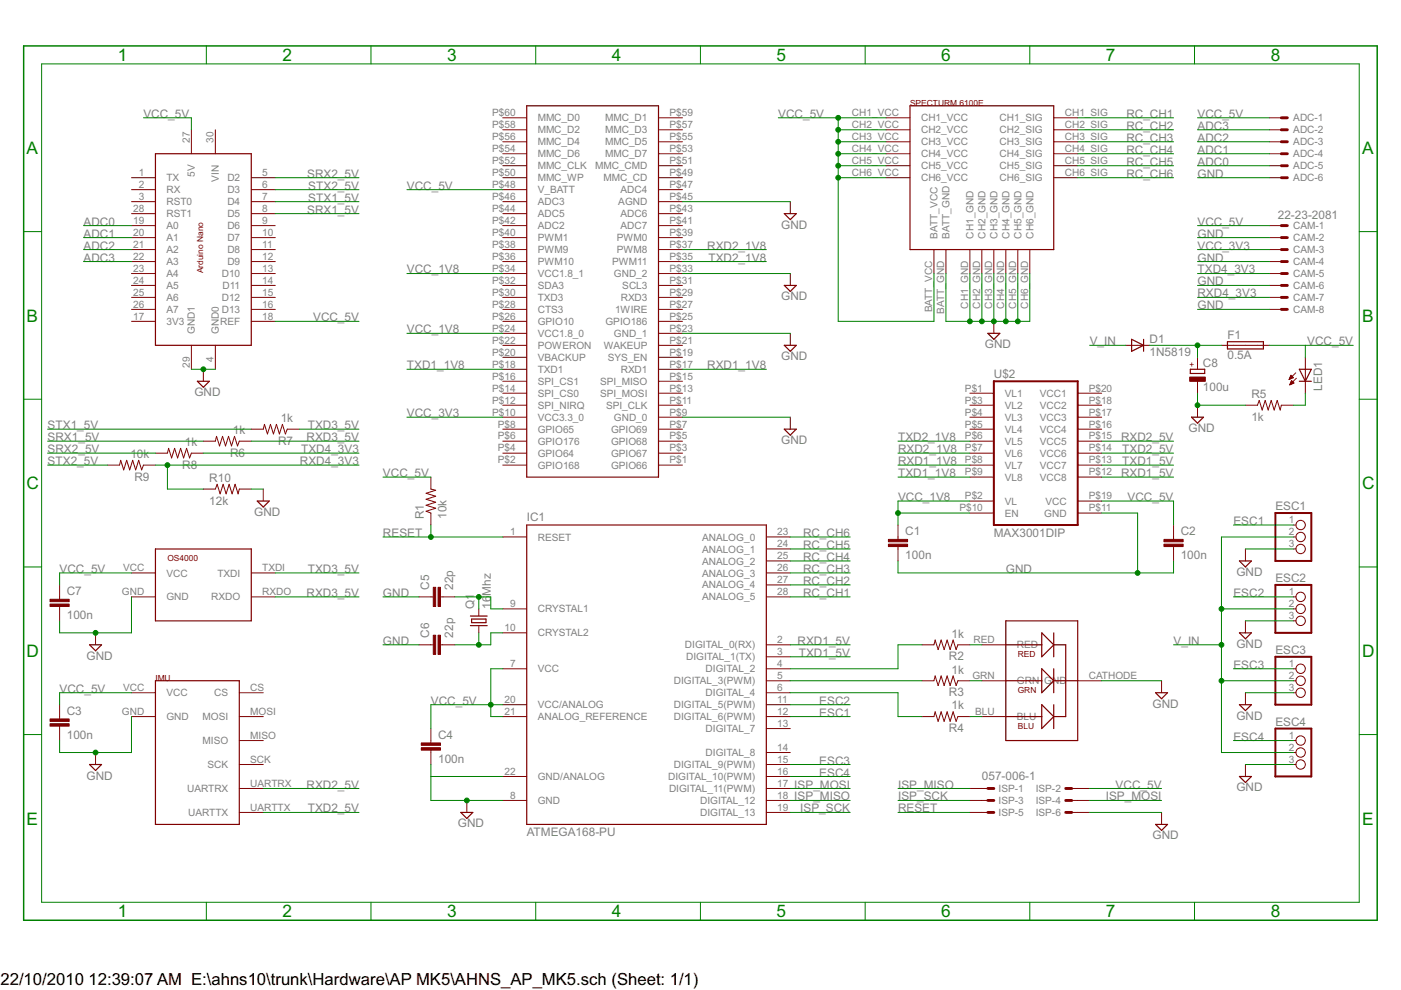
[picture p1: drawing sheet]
<svg xmlns="http://www.w3.org/2000/svg" width="297mm" height="210mm" viewBox="0 0 297 210" stroke-linecap="round" stroke-linejoin="round" font-family="sans-serif">
<defs><g id="words">
<g font-size="4.1" fill="#008000">
<text x="25" y="12.9">1</text>
<text x="59.9" y="12.9">2</text>
<text x="94.8" y="12.9">3</text>
<text x="129.7" y="12.9">4</text>
<text x="164.7" y="12.9">5</text>
<text x="199.6" y="12.9">6</text>
<text x="234.5" y="12.9">7</text>
<text x="269.4" y="12.9">8</text>
<text x="5.6" y="32.6">A</text>
<text x="288.8" y="32.6">A</text>
<text x="5.6" y="68.2">B</text>
<text x="288.8" y="68.2">B</text>
<text x="5.6" y="103.7">C</text>
<text x="288.8" y="103.7">C</text>
<text x="5.6" y="139.3">D</text>
<text x="288.8" y="139.3">D</text>
<text x="5.6" y="174.8">E</text>
<text x="288.8" y="174.8">E</text>
<text x="25" y="194.5">1</text>
<text x="59.9" y="194.5">2</text>
<text x="94.8" y="194.5">3</text>
<text x="129.7" y="194.5">4</text>
<text x="164.7" y="194.5">5</text>
<text x="199.6" y="194.5">6</text>
<text x="234.5" y="194.5">7</text>
<text x="269.4" y="194.5">8</text>
</g>
<g font-size="4">
<text x=".1" y="208.8">22/10/2010</text>
<text x="18.8" y="208.8">12:39:07 AM E:\ahns10\trunk\Hardware\AP MK5\AHNS_AP_MK5.sch (Sheet: 1/1)</text>
</g>
<g font-size="2.8" fill="#808080">
<text x="30.4" y="25">VCC_5V</text>
<text x="165" y="25">VCC_5V</text>
<text x="238.8" y="25">RC_CH1</text>
<text x="238.8" y="27.5">RC_CH2</text>
<text x="253.9" y="25">VCC_5V</text>
<text x="253.9" y="27.5">ADC3</text>
<text x="238.8" y="30.1">RC_CH3</text>
<text x="238.8" y="32.6">RC_CH4</text>
<text x="238.8" y="35.1">RC_CH5</text>
<text x="253.9" y="30.1">ADC2</text>
<text x="253.9" y="32.6">ADC1</text>
<text x="253.9" y="35.1">ADC0</text>
<text x="65.1" y="37.7">SRX2_5V</text>
<text x="65.4" y="40.2">STX2_5V</text>
<text x="86.3" y="40.2">VCC_5V</text>
<text x="238.8" y="37.7">RC_CH6</text>
<text x="253.9" y="37.7">GND</text>
<text x="17.7" y="47.8">ADC0</text>
<text x="65.1" y="45.3">SRX1_5V</text>
<text x="65.4" y="42.8">STX1_5V</text>
<text x="253.9" y="47.8">VCC_5V</text>
<text x="270.9" y="46.4">22-23-2081</text>
<text x="17.7" y="52.9">ADC2</text>
<text x="17.7" y="50.4">ADC1</text>
<text x="149.9" y="52.9">RXD2_1V8</text>
<text x="165.6" y="48.5">GND</text>
<text x="253.9" y="50.4">GND</text>
<text x="253.9" y="52.9">VCC_3V3</text>
<text x="17.7" y="55.4">ADC3</text>
<text x="86.3" y="58">VCC_1V8</text>
<text x="150.2" y="55.4">TXD2_1V8</text>
<text x="253.9" y="55.4">GND</text>
<text x="253.9" y="58">TXD4_3V3</text>
<text x="165.6" y="63.7">GND</text>
<text x="253.9" y="60.5">GND</text>
<text x="253.9" y="65.6">GND</text>
<text x="253.9" y="63.1">RXD4_3V3</text>
<text x="66.4" y="68.1">VCC_5V</text>
<text x="86.3" y="70.7">VCC_1V8</text>
<text x="260.2" y="71.8">F1</text>
<text x="165.6" y="76.4">GND</text>
<text x="208.8" y="73.9">GND</text>
<text x="231" y="73.2">V_IN</text>
<text x="243.7" y="75.5">1N5819</text>
<text x="243.7" y="72.7">D1</text>
<text x="255" y="77.8">C8</text>
<text x="260.2" y="76.1">0.5A</text>
<text x="277.2" y="73.2">VCC_5V</text>
<text x="86.3" y="78.3">TXD1_1V8</text>
<text x="149.9" y="78.3">RXD1_1V8</text>
<text x="210.7" y="80.2">U$2</text>
<text x="255" y="82.9">100u</text>
<text x="280.3" y="82.9" transform="rotate(-90 280.3 82.9)">LED1</text>
<text x="41.2" y="84">GND</text>
<text x="59.5" y="89.5">1k</text>
<text x="86.3" y="88.5">VCC_3V3</text>
<text x="265.3" y="89.2">1k</text>
<text x="265.3" y="84.4">R5</text>
<text x="10.1" y="91">STX1_5V</text>
<text x="10.1" y="93.5">SRX1_5V</text>
<text x="39.2" y="94.6">1k</text>
<text x="49.4" y="92">1k</text>
<text x="59" y="94.3">R7</text>
<text x="65" y="93.5">RXD3_5V</text>
<text x="65.2" y="91">TXD3_5V</text>
<text x="165.6" y="94.2">GND</text>
<text x="190.4" y="93.5">TXD2_1V8</text>
<text x="237.7" y="93.5">RXD2_5V</text>
<text x="252" y="91.6">GND</text>
<text x="10.1" y="98.6">STX2_5V</text>
<text x="10.1" y="96.1">SRX2_5V</text>
<text x="27.6" y="97.1">10k</text>
<text x="28.5" y="101.9">R9</text>
<text x="38.6" y="99.4">R8</text>
<text x="48.8" y="96.8">R6</text>
<text x="63.6" y="98.6">RXD4_3V3</text>
<text x="63.8" y="96.1">TXD4_3V3</text>
<text x="81.2" y="101.2">VCC_5V</text>
<text x="190.4" y="101.2">TXD1_1V8</text>
<text x="190.4" y="98.6">RXD1_1V8</text>
<text x="190.4" y="96.1">RXD2_1V8</text>
<text x="237.7" y="101.2">RXD1_5V</text>
<text x="237.9" y="98.6">TXD1_5V</text>
<text x="237.9" y="96.1">TXD2_5V</text>
<text x="44.4" y="107">12k</text>
<text x="44.4" y="102.2">R10</text>
<text x="190.4" y="106.2">VCC_1V8</text>
<text x="239.1" y="106.2">VCC_5V</text>
<text x="53.9" y="109.4">GND</text>
<text x="81.2" y="113.9">RESET</text>
<text x="89.9" y="110" transform="rotate(-90 89.9 110)">R1</text>
<text x="94.7" y="110" transform="rotate(-90 94.7 110)">10k</text>
<text x="111.7" y="110.6">IC1</text>
<text x="170.3" y="113.9">RC_CH6</text>
<text x="191.9" y="113.5">C1</text>
<text x="210.7" y="113.9">MAX3001DIP</text>
<text x="250.3" y="113.5">C2</text>
<text x="261.5" y="111.3">ESC1</text>
<text x="270.4" y="108.1">ESC1</text>
<text x="170.3" y="118.9">RC_CH4</text>
<text x="170.3" y="116.4">RC_CH5</text>
<text x="191.9" y="118.6">100n</text>
<text x="250.3" y="118.6">100n</text>
<text x="12.6" y="121.5">VCC_5V</text>
<text x="65.2" y="121.5">TXD3_5V</text>
<text x="91" y="125" transform="rotate(-90 91 125)">C5</text>
<text x="96.1" y="125" transform="rotate(-90 96.1 125)">22p</text>
<text x="170.3" y="124">RC_CH2</text>
<text x="170.3" y="121.5">RC_CH3</text>
<text x="213.3" y="121.5">GND</text>
<text x="262.1" y="122.1">GND</text>
<text x="270.4" y="123.4">ESC2</text>
<text x="14.2" y="131.2">100n</text>
<text x="14.2" y="126.2">C7</text>
<text x="65" y="126.6">RXD3_5V</text>
<text x="81.2" y="126.6">GND</text>
<text x="100.5" y="129.1" transform="rotate(-90 100.5 129.1)">Q1</text>
<text x="104.1" y="129.1" transform="rotate(-90 104.1 129.1)">16Mhz</text>
<text x="170.3" y="126.6">RC_CH1</text>
<text x="261.5" y="126.6">ESC2</text>
<text x="81.2" y="136.7">GND</text>
<text x="91" y="135.2" transform="rotate(-90 91 135.2)">C6</text>
<text x="96.1" y="135.2" transform="rotate(-90 96.1 135.2)">22p</text>
<text x="169.1" y="136.7">RXD1_5V</text>
<text x="201.7" y="135.2">1k</text>
<text x="248.8" y="136.7">V_IN</text>
<text x="262.1" y="137.3">GND</text>
<text x="18.3" y="139.9">GND</text>
<text x="169.4" y="139.2">TXD1_5V</text>
<text x="201.2" y="140">R2</text>
<text x="201.7" y="142.8">1k</text>
<text x="261.5" y="141.8">ESC3</text>
<text x="270.4" y="138.6">ESC3</text>
<text x="12.6" y="146.9">VCC_5V</text>
<text x="91.4" y="149.4">VCC_5V</text>
<text x="173.7" y="149.4">ESC2</text>
<text x="201.2" y="147.6">R3</text>
<text x="14.2" y="151.6">C3</text>
<text x="173.7" y="151.9">ESC1</text>
<text x="201.2" y="155.2">R4</text>
<text x="201.7" y="150.4">1k</text>
<text x="244.4" y="150">GND</text>
<text x="262.1" y="152.6">GND</text>
<text x="270.4" y="153.8">ESC4</text>
<text x="14.2" y="156.6">100n</text>
<text x="92.9" y="161.7">100n</text>
<text x="92.9" y="156.6">C4</text>
<text x="261.5" y="157">ESC4</text>
<text x="18.3" y="165.3">GND</text>
<text x="65" y="167.2">RXD2_5V</text>
<text x="168.4" y="167.2">ISP_MOSI</text>
<text x="173.7" y="162.1">ESC3</text>
<text x="173.7" y="164.6">ESC4</text>
<text x="190.4" y="167.2">ISP_MISO</text>
<text x="208.2" y="165.3">057-006-1</text>
<text x="236.5" y="167.2">VCC_5V</text>
<text x="262.1" y="167.8">GND</text>
<text x="65.2" y="172.3">TXD2_5V</text>
<text x="168.4" y="169.7">ISP_MISO</text>
<text x="169.7" y="172.3">ISP_SCK</text>
<text x="190.4" y="169.7">ISP_SCK</text>
<text x="190.4" y="172.3">RESET</text>
<text x="234.4" y="169.7">ISP_MOSI</text>
<text x="97.1" y="175.4">GND</text>
<text x="111.7" y="177.3">ATMEGA168-PU</text>
<text x="244.4" y="178">GND</text>
</g>
<g font-size="2.4" fill="#808080">
<text x="104.4" y="29.7">P$56</text>
<text x="104.4" y="27.2">P$58</text>
<text x="104.4" y="24.6">P$60</text>
<text x="114" y="28.3">MMC_D2</text>
<text x="114" y="25.7">MMC_D0</text>
<text x="128.3" y="28.3">MMC_D3</text>
<text x="128.3" y="25.7">MMC_D1</text>
<text x="141.9" y="29.7">P$55</text>
<text x="141.9" y="27.2">P$57</text>
<text x="141.9" y="24.6">P$59</text>
<text x="180.6" y="24.6">CH1_VCC</text>
<text x="180.6" y="27.2">CH2_VCC</text>
<text x="180.6" y="29.7">CH3_VCC</text>
<text x="195.3" y="25.7">CH1_VCC</text>
<text x="195.3" y="28.3">CH2_VCC</text>
<text x="211.9" y="25.7">CH1_SIG</text>
<text x="211.9" y="28.3">CH2_SIG</text>
<text x="225.8" y="24.6">CH1_SIG</text>
<text x="225.8" y="27.2">CH2_SIG</text>
<text x="225.8" y="29.7">CH3_SIG</text>
<text x="274.2" y="25.7">ADC-1</text>
<text x="274.2" y="28.3">ADC-2</text>
<text x="40.2" y="30.3" transform="rotate(-90 40.2 30.3)">27</text>
<text x="45.3" y="30.3" transform="rotate(-90 45.3 30.3)">30</text>
<text x="104.4" y="34.8">P$52</text>
<text x="104.4" y="32.2">P$54</text>
<text x="114" y="35.9">MMC_CLK</text>
<text x="114" y="33.4">MMC_D6</text>
<text x="114" y="30.8">MMC_D4</text>
<text x="126.2" y="35.9">MMC_CMD</text>
<text x="128.3" y="33.4">MMC_D7</text>
<text x="128.3" y="30.8">MMC_D5</text>
<text x="141.9" y="34.8">P$51</text>
<text x="141.9" y="32.2">P$53</text>
<text x="180.6" y="32.2">CH4_VCC</text>
<text x="180.6" y="34.8">CH5_VCC</text>
<text x="195.3" y="30.8">CH3_VCC</text>
<text x="195.3" y="33.4">CH4_VCC</text>
<text x="195.3" y="35.9">CH5_VCC</text>
<text x="211.9" y="30.8">CH3_SIG</text>
<text x="211.9" y="33.4">CH4_SIG</text>
<text x="211.9" y="35.9">CH5_SIG</text>
<text x="225.8" y="32.2">CH4_SIG</text>
<text x="225.8" y="34.8">CH5_SIG</text>
<text x="274.2" y="30.8">ADC-3</text>
<text x="274.2" y="33.4">ADC-4</text>
<text x="274.2" y="35.9">ADC-5</text>
<text x="29.4" y="37.3">1</text>
<text x="29.4" y="39.9">2</text>
<text x="35.3" y="38.4">TX</text>
<text x="35.3" y="41">RX</text>
<text x="41.3" y="37.5" transform="rotate(-90 41.3 37.5)">5V</text>
<text x="46.4" y="38.5" transform="rotate(-90 46.4 38.5)">VIN</text>
<text x="48.2" y="38.4">D2</text>
<text x="48.2" y="41">D3</text>
<text x="55.6" y="37.3">5</text>
<text x="55.6" y="39.9">6</text>
<text x="104.4" y="39.9">P$48</text>
<text x="104.4" y="37.3">P$50</text>
<text x="114" y="41">V_BATT</text>
<text x="114" y="38.4">MMC_WP</text>
<text x="127.9" y="38.4">MMC_CD</text>
<text x="131.6" y="41">ADC4</text>
<text x="141.9" y="39.9">P$47</text>
<text x="141.9" y="37.3">P$49</text>
<text x="180.6" y="37.3">CH6_VCC</text>
<text x="195.3" y="38.4">CH6_VCC</text>
<text x="211.9" y="38.4">CH6_SIG</text>
<text x="225.8" y="37.3">CH6_SIG</text>
<text x="274.2" y="38.4">ADC-6</text>
<text x="28.2" y="47.5">19</text>
<text x="28.2" y="44.9">28</text>
<text x="29.4" y="42.4">3</text>
<text x="35.3" y="43.5">RST0</text>
<text x="35.3" y="46.1">RST1</text>
<text x="48.2" y="43.5">D4</text>
<text x="48.2" y="46.1">D5</text>
<text x="55.6" y="42.4">7</text>
<text x="55.6" y="44.9">8</text>
<text x="55.6" y="47.5">9</text>
<text x="104.4" y="47.5">P$42</text>
<text x="104.4" y="44.9">P$44</text>
<text x="104.4" y="42.4">P$46</text>
<text x="114" y="46.1">ADC5</text>
<text x="114" y="43.5">ADC3</text>
<text x="131.1" y="43.5">AGND</text>
<text x="131.6" y="46.1">ADC6</text>
<text x="141.9" y="47.5">P$41</text>
<text x="141.9" y="44.9">P$43</text>
<text x="141.9" y="42.4">P$45</text>
<text x="28.2" y="50">20</text>
<text x="28.2" y="52.6">21</text>
<text x="35.3" y="48.6">A0</text>
<text x="35.3" y="51.1">A1</text>
<text x="35.3" y="53.7">A2</text>
<text x="48.2" y="48.6">D6</text>
<text x="48.2" y="51.1">D7</text>
<text x="48.2" y="53.7">D8</text>
<text x="55.6" y="50">10</text>
<text x="55.6" y="52.6">11</text>
<text x="104.4" y="52.6">P$38</text>
<text x="104.4" y="50">P$40</text>
<text x="114" y="53.7">PWM9</text>
<text x="114" y="51.1">PWM1</text>
<text x="114" y="48.6">ADC2</text>
<text x="130.8" y="53.7">PWM8</text>
<text x="130.8" y="51.1">PWM0</text>
<text x="131.6" y="48.6">ADC7</text>
<text x="141.9" y="52.6">P$37</text>
<text x="141.9" y="50">P$39</text>
<text x="198.8" y="50.6" transform="rotate(-90 198.8 50.6)">BATT_VCC</text>
<text x="201.3" y="50.6" transform="rotate(-90 201.3 50.6)">BATT_GND</text>
<text x="206.4" y="50.6" transform="rotate(-90 206.4 50.6)">CH1_GND</text>
<text x="208.9" y="50.6" transform="rotate(-90 208.9 50.6)">CH2_GND</text>
<text x="211.5" y="50.6" transform="rotate(-90 211.5 50.6)">CH3_GND</text>
<text x="214" y="50.6" transform="rotate(-90 214 50.6)">CH4_GND</text>
<text x="216.6" y="50.6" transform="rotate(-90 216.6 50.6)">CH5_GND</text>
<text x="219.1" y="50.6" transform="rotate(-90 219.1 50.6)">CH6_GND</text>
<text x="274.2" y="48.6">CAM-1</text>
<text x="274.2" y="51.1">CAM-2</text>
<text x="274.2" y="53.7">CAM-3</text>
<text x="28.2" y="55.1">22</text>
<text x="28.2" y="57.6">23</text>
<text x="35.3" y="56.2">A3</text>
<text x="35.3" y="58.7">A4</text>
<text x="47" y="58.7">D10</text>
<text x="48.2" y="56.2">D9</text>
<text x="55.6" y="55.1">12</text>
<text x="55.6" y="57.6">13</text>
<text x="104.4" y="57.6">P$34</text>
<text x="104.4" y="55.1">P$36</text>
<text x="114" y="58.7">VCC1.8_1</text>
<text x="114" y="56.2">PWM10</text>
<text x="129.8" y="56.2">PWM11</text>
<text x="130.1" y="58.7">GND_2</text>
<text x="141.9" y="57.6">P$33</text>
<text x="141.9" y="55.1">P$35</text>
<text x="274.2" y="56.2">CAM-4</text>
<text x="274.2" y="58.7">CAM-5</text>
<text x="28.2" y="60.2">24</text>
<text x="28.2" y="62.7">25</text>
<text x="28.2" y="65.2">26</text>
<text x="35.3" y="61.3">A5</text>
<text x="35.3" y="63.8">A6</text>
<text x="47" y="63.8">D12</text>
<text x="47.2" y="61.3">D11</text>
<text x="55.6" y="60.2">14</text>
<text x="55.6" y="62.7">15</text>
<text x="55.6" y="65.2">16</text>
<text x="104.4" y="62.7">P$30</text>
<text x="104.4" y="60.2">P$32</text>
<text x="104.4" y="65.2">P$28</text>
<text x="114" y="63.8">TXD3</text>
<text x="114" y="61.3">SDA3</text>
<text x="131.6" y="63.8">RXD3</text>
<text x="131.9" y="61.3">SCL3</text>
<text x="141.9" y="65.2">P$27</text>
<text x="141.9" y="62.7">P$29</text>
<text x="141.9" y="60.2">P$31</text>
<text x="205.3" y="65.5" transform="rotate(-90 205.3 65.5)">CH1_GND</text>
<text x="207.8" y="65.5" transform="rotate(-90 207.8 65.5)">CH2_GND</text>
<text x="210.4" y="65.5" transform="rotate(-90 210.4 65.5)">CH3_GND</text>
<text x="212.9" y="65.5" transform="rotate(-90 212.9 65.5)">CH4_GND</text>
<text x="215.4" y="65.5" transform="rotate(-90 215.4 65.5)">CH5_GND</text>
<text x="218" y="65.5" transform="rotate(-90 218 65.5)">CH6_GND</text>
<text x="274.2" y="61.3">CAM-6</text>
<text x="274.2" y="63.8">CAM-7</text>
<text x="28.2" y="67.8">17</text>
<text x="35.3" y="66.4">A7</text>
<text x="35.3" y="68.9">3V3</text>
<text x="41.3" y="70.9" transform="rotate(-90 41.3 70.9)">GND1</text>
<text x="46.4" y="70.9" transform="rotate(-90 46.4 70.9)">GND0</text>
<text x="46.7" y="68.9">REF</text>
<text x="47" y="66.4">D13</text>
<text x="55.6" y="67.8">18</text>
<text x="104.4" y="70.3">P$24</text>
<text x="104.4" y="67.8">P$26</text>
<text x="114" y="71.4">VCC1.8_0</text>
<text x="114" y="68.9">GPIO10</text>
<text x="114" y="66.4">CTS3</text>
<text x="128.4" y="68.9">GPIO186</text>
<text x="130.1" y="71.4">GND_1</text>
<text x="130.4" y="66.4">1WIRE</text>
<text x="141.9" y="70.3">P$23</text>
<text x="141.9" y="67.8">P$25</text>
<text x="197.7" y="66.2" transform="rotate(-90 197.7 66.2)">BATT_VCC</text>
<text x="200.2" y="66.5" transform="rotate(-90 200.2 66.5)">BATT_GND</text>
<text x="274.2" y="66.4">CAM-8</text>
<text x="40.2" y="77.9" transform="rotate(-90 40.2 77.9)">29</text>
<text x="45.3" y="76.7" transform="rotate(-90 45.3 76.7)">4</text>
<text x="104.4" y="77.9">P$18</text>
<text x="104.4" y="75.4">P$20</text>
<text x="104.4" y="72.9">P$22</text>
<text x="114" y="76.5">VBACKUP</text>
<text x="114" y="74">POWERON</text>
<text x="128" y="74">WAKEUP</text>
<text x="128.9" y="76.5">SYS_EN</text>
<text x="141.9" y="77.9">P$17</text>
<text x="141.9" y="75.4">P$19</text>
<text x="141.9" y="72.9">P$21</text>
<text x="104.4" y="83">P$14</text>
<text x="104.4" y="80.5">P$16</text>
<text x="114" y="81.6">SPI_CS1</text>
<text x="114" y="79.1">TXD1</text>
<text x="127.2" y="81.6">SPI_MISO</text>
<text x="131.6" y="79.1">RXD1</text>
<text x="141.9" y="83">P$13</text>
<text x="141.9" y="80.5">P$15</text>
<text x="204.6" y="83">P$1</text>
<text x="230.8" y="83">P$20</text>
<text x="104.4" y="88.1">P$10</text>
<text x="104.4" y="85.6">P$12</text>
<text x="114" y="89.2">VCC3.3_0</text>
<text x="114" y="86.7">SPI_NIRQ</text>
<text x="114" y="84.1">SPI_CS0</text>
<text x="127.2" y="84.1">SPI_MOSI</text>
<text x="128.5" y="86.7">SPI_CLK</text>
<text x="130.1" y="89.2">GND_0</text>
<text x="141.9" y="88.1">P$9</text>
<text x="141.9" y="85.6">P$11</text>
<text x="204.6" y="85.6">P$3</text>
<text x="204.6" y="88.1">P$4</text>
<text x="213.1" y="84.1">VL1</text>
<text x="213.1" y="86.7">VL2</text>
<text x="213.1" y="89.2">VL3</text>
<text x="220.5" y="89.2">VCC3</text>
<text x="220.5" y="86.7">VCC2</text>
<text x="220.5" y="84.1">VCC1</text>
<text x="230.8" y="88.1">P$17</text>
<text x="230.8" y="85.6">P$18</text>
<text x="105.6" y="95.7">P$4</text>
<text x="105.6" y="93.2">P$6</text>
<text x="105.6" y="90.6">P$8</text>
<text x="114" y="94.3">GPIO176</text>
<text x="114" y="91.8">GPIO65</text>
<text x="129.6" y="94.3">GPIO68</text>
<text x="129.6" y="91.8">GPIO69</text>
<text x="141.9" y="95.7">P$3</text>
<text x="141.9" y="93.2">P$5</text>
<text x="141.9" y="90.6">P$7</text>
<text x="204.6" y="90.6">P$5</text>
<text x="204.6" y="93.2">P$6</text>
<text x="204.6" y="95.7">P$7</text>
<text x="213.1" y="91.8">VL4</text>
<text x="213.1" y="94.3">VL5</text>
<text x="220.5" y="94.3">VCC5</text>
<text x="220.5" y="91.8">VCC4</text>
<text x="230.8" y="95.7">P$14</text>
<text x="230.8" y="93.2">P$15</text>
<text x="230.8" y="90.6">P$16</text>
<text x="105.6" y="98.3">P$2</text>
<text x="114" y="99.4">GPIO168</text>
<text x="114" y="96.8">GPIO64</text>
<text x="129.6" y="99.4">GPIO66</text>
<text x="129.6" y="96.8">GPIO67</text>
<text x="141.9" y="98.3">P$1</text>
<text x="204.6" y="98.3">P$8</text>
<text x="204.6" y="100.8">P$9</text>
<text x="213.1" y="96.8">VL6</text>
<text x="213.1" y="99.4">VL7</text>
<text x="213.1" y="101.9">VL8</text>
<text x="220.5" y="101.9">VCC8</text>
<text x="220.5" y="99.4">VCC7</text>
<text x="220.5" y="96.8">VCC6</text>
<text x="230.8" y="100.8">P$12</text>
<text x="230.8" y="98.3">P$13</text>
<text x="204.6" y="105.9">P$2</text>
<text x="213.1" y="107">VL</text>
<text x="221.7" y="107">VCC</text>
<text x="230.8" y="105.9">P$19</text>
<text x="108.2" y="113.5">1</text>
<text x="164.8" y="113.5">23</text>
<text x="203.4" y="108.4">P$10</text>
<text x="213.1" y="109.5">EN</text>
<text x="221.4" y="109.5">GND</text>
<text x="230.8" y="108.4">P$11</text>
<text x="273.2" y="111">1</text>
<text x="273.2" y="113.5">2</text>
<text x="114" y="114.6">RESET</text>
<text x="148.9" y="119.7">ANALOG_2</text>
<text x="148.9" y="117.2">ANALOG_1</text>
<text x="148.9" y="114.6">ANALOG_0</text>
<text x="164.8" y="118.6">25</text>
<text x="164.8" y="116">24</text>
<text x="273.2" y="116">3</text>
<text x="26.1" y="121.1">VCC</text>
<text x="35.3" y="122.2">VCC</text>
<text x="46.1" y="122.2">TXDI</text>
<text x="55.6" y="121.1">TXDI</text>
<text x="148.9" y="124.8">ANALOG_4</text>
<text x="148.9" y="122.2">ANALOG_3</text>
<text x="164.8" y="123.7">27</text>
<text x="164.8" y="121.1">26</text>
<text x="25.9" y="126.2">GND</text>
<text x="35.3" y="127.3">GND</text>
<text x="44.8" y="127.3">RXDO</text>
<text x="55.6" y="126.2">RXDO</text>
<text x="108.2" y="128.7">9</text>
<text x="114" y="129.9">CRYSTAL1</text>
<text x="148.9" y="127.3">ANALOG_5</text>
<text x="164.8" y="126.2">28</text>
<text x="273.2" y="126.2">1</text>
<text x="273.2" y="128.7">2</text>
<text x="273.2" y="131.3">3</text>
<text x="107" y="133.8">10</text>
<text x="114" y="134.9">CRYSTAL2</text>
<text x="145.2" y="137.5">DIGITAL_0(RX)</text>
<text x="164.8" y="136.4">2</text>
<text x="206.4" y="136.4">RED</text>
<text x="215.6" y="137.5">RED</text>
<text x="108.2" y="141.4">7</text>
<text x="114" y="142.5">VCC</text>
<text x="145.5" y="140">DIGITAL_1(TX)</text>
<text x="149.6" y="142.5">DIGITAL_2</text>
<text x="164.8" y="144">5</text>
<text x="164.8" y="141.4">4</text>
<text x="164.8" y="138.9">3</text>
<text x="206.2" y="144">GRN</text>
<text x="230.8" y="144">CATHODE</text>
<text x="273.2" y="141.4">1</text>
<text x="273.2" y="144">2</text>
<text x="26.1" y="146.5">VCC</text>
<text x="35.3" y="147.6">VCC</text>
<text x="45.4" y="147.6">CS</text>
<text x="53.1" y="146.5">CS</text>
<text x="107" y="149">20</text>
<text x="142.9" y="145.1">DIGITAL_3(PWM)</text>
<text x="149.6" y="147.6">DIGITAL_4</text>
<text x="164.8" y="149">11</text>
<text x="164.8" y="146.5">6</text>
<text x="215.6" y="145.1">GRN</text>
<text x="221.4" y="145.1">GND</text>
<text x="273.2" y="146.5">3</text>
<text x="25.9" y="151.6">GND</text>
<text x="35.3" y="152.7">GND</text>
<text x="43" y="152.7">MOSI</text>
<text x="53.1" y="151.6">MOSI</text>
<text x="107" y="151.6">21</text>
<text x="114" y="152.7">ANALOG_REFERENCE</text>
<text x="114" y="150.2">VCC/ANALOG</text>
<text x="142.9" y="152.7">DIGITAL_6(PWM)</text>
<text x="142.9" y="150.2">DIGITAL_5(PWM)</text>
<text x="149.6" y="155.2">DIGITAL_7</text>
<text x="164.8" y="154.1">13</text>
<text x="164.8" y="151.6">12</text>
<text x="206.8" y="151.6">BLU</text>
<text x="215.6" y="152.7">BLU</text>
<text x="43" y="157.8">MISO</text>
<text x="53.1" y="156.7">MISO</text>
<text x="53.1" y="161.7">SCK</text>
<text x="149.6" y="160.3">DIGITAL_8</text>
<text x="164.8" y="161.7">15</text>
<text x="164.8" y="159.2">14</text>
<text x="273.2" y="156.7">1</text>
<text x="273.2" y="159.2">2</text>
<text x="273.2" y="161.7">3</text>
<text x="39.7" y="167.9">UARTRX</text>
<text x="44" y="162.9">SCK</text>
<text x="53.1" y="166.8">UARTRX</text>
<text x="107" y="164.3">22</text>
<text x="114" y="165.4">GND/ANALOG</text>
<text x="141.7" y="165.4">DIGITAL_10(PWM)</text>
<text x="141.8" y="167.9">DIGITAL_11(PWM)</text>
<text x="142.9" y="162.9">DIGITAL_9(PWM)</text>
<text x="164.8" y="166.8">17</text>
<text x="164.8" y="164.3">16</text>
<text x="211.7" y="167.9">ISP-1</text>
<text x="219.6" y="167.9">ISP-2</text>
<text x="39.9" y="173">UARTTX</text>
<text x="53.1" y="171.9">UARTTX</text>
<text x="108.2" y="169.4">8</text>
<text x="114" y="170.5">GND</text>
<text x="148.4" y="173">DIGITAL_13</text>
<text x="148.4" y="170.5">DIGITAL_12</text>
<text x="164.8" y="171.9">19</text>
<text x="164.8" y="169.4">18</text>
<text x="211.7" y="170.5">ISP-3</text>
<text x="211.7" y="173">ISP-5</text>
<text x="219.6" y="170.5">ISP-4</text>
<text x="219.6" y="173">ISP-6</text>
</g>
<g font-size="2" fill="#800000">
<text x="192.9" y="22.4">SPECTURM 6100E</text>
<text x="43.1" y="58" transform="rotate(-90 43.1 58)">Arduino Nano</text>
<text x="253.3" y="77.9" transform="rotate(-90 253.3 77.9)">+</text>
<text x="35.5" y="118.9">OS4000</text>
<text x="215.8" y="139.2">RED</text>
<text x="33" y="144.3">IMU</text>
<text x="215.8" y="146.9">GRN</text>
<text x="215.8" y="154.5">BLU</text>
</g>
</g></defs>
<g fill="#800000" stroke="#800000" stroke-width=".21">
<path d="M106.6 98.6h5.1z"/>
<path d="M106.6 96.1h5.1z"/>
<path d="M106.6 93.5h5.1z"/>
<path d="M106.6 91h5.1z"/>
<path d="M106.6 88.5h5.1z"/>
<path d="M106.6 85.9h5.1z"/>
<path d="M106.6 83.4h5.1z"/>
<path d="M106.6 80.8h5.1z"/>
<path d="M106.6 78.3h5.1z"/>
<path d="M106.6 75.8h5.1z"/>
<path d="M106.6 73.2h5.1z"/>
<path d="M106.6 70.7h5.1z"/>
<path d="M106.6 68.1h5.1z"/>
<path d="M106.6 63.1h5.1z"/>
<path d="M106.6 60.5h5.1z"/>
<path d="M106.6 58h5.1z"/>
<path d="M106.6 55.5h5.1z"/>
<path d="M106.6 65.6h5.1z"/>
<path d="M106.6 52.9h5.1z"/>
<path d="M106.6 50.4h5.1z"/>
<path d="M106.6 47.8h5.1z"/>
<path d="M106.6 45.3h5.1z"/>
<path d="M106.6 42.8h5.1z"/>
<path d="M106.6 40.2h5.1z"/>
<path d="M106.6 37.7h5.1z"/>
<path d="M106.6 35.1h5.1z"/>
<path d="M106.6 32.6h5.1z"/>
<path d="M106.6 30.1h5.1z"/>
<path d="M106.6 27.5h5.1z"/>
<path d="M106.6 25h5.1z"/>
<path d="M139.6 98.6h5.1z"/>
<path d="M139.6 96.1h5.1z"/>
<path d="M139.6 93.5h5.1z"/>
<path d="M139.6 91h5.1z"/>
<path d="M139.6 88.5h5.1z"/>
<path d="M139.6 85.9h5.1z"/>
<path d="M139.6 83.4h5.1z"/>
<path d="M139.6 80.8h5.1z"/>
<path d="M139.6 78.3h5.1z"/>
<path d="M139.6 75.8h5.1z"/>
<path d="M139.6 73.2h5.1z"/>
<path d="M139.6 70.7h5.1z"/>
<path d="M139.6 68.1h5.1z"/>
<path d="M139.6 65.6h5.1z"/>
<path d="M139.6 63.1h5.1z"/>
<path d="M139.6 60.5h5.1z"/>
<path d="M139.6 58h5.1z"/>
<path d="M139.6 55.5h5.1z"/>
<path d="M139.6 52.9h5.1z"/>
<path d="M139.6 50.4h5.1z"/>
<path d="M139.6 47.8h5.1z"/>
<path d="M139.6 45.3h5.1z"/>
<path d="M139.6 42.8h5.1z"/>
<path d="M139.6 40.2h5.1z"/>
<path d="M139.6 37.7h5.1z"/>
<path d="M139.6 35.1h5.1z"/>
<path d="M139.6 32.6h5.1z"/>
<path d="M139.6 30.1h5.1z"/>
<path d="M139.6 27.5h5.1z"/>
<path d="M139.6 25h5.1z"/>
<path d="M205.6 83.4h5.1z"/>
<path d="M205.6 85.9h5.1z"/>
<path d="M205.6 88.5h5.1z"/>
<path d="M205.6 91h5.1z"/>
<path d="M205.6 93.5h5.1z"/>
<path d="M205.6 96.1h5.1z"/>
<path d="M205.6 98.6h5.1z"/>
<path d="M205.6 101.2h5.1z"/>
<path d="M205.6 106.2h5.1z"/>
<path d="M205.6 108.8h5.1z"/>
<path d="M228.5 108.8h5.1z"/>
<path d="M228.5 106.2h5.1z"/>
<path d="M228.5 101.2h5.1z"/>
<path d="M228.5 98.6h5.1z"/>
<path d="M228.5 96.1h5.1z"/>
<path d="M228.5 93.5h5.1z"/>
<path d="M228.5 91h5.1z"/>
<path d="M228.5 88.5h5.1z"/>
<path d="M228.5 85.9h5.1z"/>
<path d="M228.5 83.4h5.1z"/>
<path d="M27.9 146.9h5.1z"/>
<path d="M27.9 151.9h5.1z"/>
<path d="M50.7 146.9h5.1z"/>
<path d="M50.7 151.9h5.1z"/>
<path d="M50.7 157h5.1z"/>
<path d="M50.7 162.1h5.1z"/>
<path d="M50.7 167.2h5.1z"/>
<path d="M50.7 172.3h5.1z"/>
<path d="M190.4 111.3v2.6z"/>
<path d="M190.4 116.4v2.5z"/>
<path d="M190.4 113.9v.5z"/>
<path d="M190.4 115.9v.5z"/>
<path d="M248.8 111.3v2.6z"/>
<path d="M248.8 116.4v2.5z"/>
<path d="M248.8 113.9v.5z"/>
<path d="M248.8 115.9v.5z"/>
<path d="M12.6 149.4v2.5z"/>
<path d="M12.6 154.5v2.5z"/>
<path d="M12.6 151.9v.5z"/>
<path d="M12.6 154v.5z"/>
<path d="M162.5 172.3h5.1z"/>
<path d="M106.6 134.2h5.1z"/>
<path d="M106.6 129.1h5.1z"/>
<path d="M106.6 169.7h5.1z"/>
<path d="M106.6 141.8h5.1z"/>
<path d="M106.6 164.6h5.1z"/>
<path d="M106.6 151.9h5.1z"/>
<path d="M106.6 149.4h5.1z"/>
<path d="M162.5 169.7h5.1z"/>
<path d="M162.5 167.2h5.1z"/>
<path d="M162.5 164.6h5.1z"/>
<path d="M162.5 162.1h5.1z"/>
<path d="M162.5 159.6h5.1z"/>
<path d="M162.5 154.5h5.1z"/>
<path d="M162.5 151.9h5.1z"/>
<path d="M162.5 149.4h5.1z"/>
<path d="M162.5 146.9h5.1z"/>
<path d="M162.5 144.3h5.1z"/>
<path d="M162.5 141.8h5.1z"/>
<path d="M162.5 139.3h5.1z"/>
<path d="M162.5 136.7h5.1z"/>
<path d="M162.5 126.6h5.1z"/>
<path d="M162.5 124h5.1z"/>
<path d="M162.5 121.5h5.1z"/>
<path d="M162.5 118.9h5.1z"/>
<path d="M162.5 116.4h5.1z"/>
<path d="M162.5 113.9h5.1z"/>
<path d="M106.6 113.9h5.1z"/>
<path d="M187.9 25h5z"/>
<path d="M187.9 27.5h5z"/>
<path d="M187.9 30.1h5z"/>
<path d="M187.9 32.6h5z"/>
<path d="M187.9 35.1h5z"/>
<path d="M223.4 25h5.1z"/>
<path d="M223.4 27.5h5.1z"/>
<path d="M223.4 30.1h5.1z"/>
<path d="M223.4 32.6h5.1z"/>
<path d="M223.4 35.1h5.1z"/>
<path d="M205.6 52.9v5.1z"/>
<path d="M208.2 52.9v5.1z"/>
<path d="M210.7 52.9v5.1z"/>
<path d="M213.3 52.9v5.1z"/>
<path d="M215.8 52.9v5.1z"/>
<path d="M218.3 52.9v5.1z"/>
<path d="M187.9 37.7h5z"/>
<path d="M223.4 37.7h5.1z"/>
<path d="M198 52.9v5.1z"/>
<path d="M200.6 52.9v5.1z"/>
<path d="M205.6 167.2h2.6z"/>
<path d="M208.2 167.2h1.2z"/>
<path d="M228.5 167.2h2.5z"/>
<path d="M227.2 167.2h1.3z"/>
<path d="M205.6 169.7h2.6z"/>
<path d="M208.2 169.7h1.2z"/>
<path d="M228.5 169.7h2.5z"/>
<path d="M227.2 169.7h1.3z"/>
<path d="M205.6 172.3h2.6z"/>
<path d="M208.2 172.3h1.2z"/>
<path d="M228.5 172.3h2.5z"/>
<path d="M227.2 172.3h1.3z"/>
<path d="M274.2 111.3h.6z"/>
<path d="M274.2 113.9h.6z"/>
<path d="M274.2 116.4h.6z"/>
<path d="M274.2 126.6h.6z"/>
<path d="M274.2 129.1h.6z"/>
<path d="M274.2 131.6h.6z"/>
<path d="M274.2 157h.6z"/>
<path d="M274.2 159.6h.6z"/>
<path d="M274.2 162.1h.6z"/>
<path d="M274.2 141.8h.6z"/>
<path d="M274.2 144.3h.6z"/>
<path d="M274.2 146.9h.6z"/>
<path d="M91.4 154.5v2.5z"/>
<path d="M91.4 159.6v2.5z"/>
<path d="M91.4 157v.5z"/>
<path d="M91.4 159v.6z"/>
<path d="M91.4 101.2v2.5z"/>
<path d="M91.4 108.8v2.5z"/>
<path d="M90.3 108.4l1.1 .4z"/>
<path d="M90.3 108.4l2.1-.6z"/>
<path d="M90.3 107.1l2.1 .7z"/>
<path d="M90.3 107.1l2.1-.6z"/>
<path d="M90.3 105.9l2.1 .6z"/>
<path d="M90.3 105.9l2.1-.7z"/>
<path d="M90.3 104.6l2.1 .6z"/>
<path d="M90.3 104.6l2.1-.7z"/>
<path d="M91.4 103.7l1 .2z"/>
<path d="M101.5 129.1v1.5z"/>
<path d="M101.5 132.7v1.5z"/>
<path d="M88.8 126.6h2.6z"/>
<path d="M93.9 126.6h2.5z"/>
<path d="M91.4 126.6h.5z"/>
<path d="M93.4 126.6h.5z"/>
<path d="M88.8 136.7h2.6z"/>
<path d="M93.9 136.7h2.5z"/>
<path d="M91.4 136.7h.5z"/>
<path d="M93.4 136.7h.5z"/>
<path d="M208.2 136.7h5.1z"/>
<path d="M208.2 144.3h5.1z"/>
<path d="M208.2 151.9h5.1z"/>
<path d="M228.5 144.3h5.1z"/>
<path d="M195.5 136.7h2.5z"/>
<path d="M203.1 136.7h2.5z"/>
<path d="M203.1 136.7l-.4 1z"/>
<path d="M202.1 135.7l.6 2z"/>
<path d="M202.1 135.7l-.7 2z"/>
<path d="M200.8 135.7l.6 2z"/>
<path d="M200.8 135.7l-.6 2z"/>
<path d="M199.5 135.7l.7 2z"/>
<path d="M199.5 135.7l-.6 2z"/>
<path d="M198.3 135.7l.6 2z"/>
<path d="M198.3 135.7l-.3 1z"/>
<path d="M195.5 144.3h2.5z"/>
<path d="M203.1 144.3h2.5z"/>
<path d="M203.1 144.3l-.4 1.1z"/>
<path d="M202.1 143.3l.6 2.1z"/>
<path d="M202.1 143.3l-.7 2.1z"/>
<path d="M200.8 143.3l.6 2.1z"/>
<path d="M200.8 143.3l-.6 2.1z"/>
<path d="M199.5 143.3l.7 2.1z"/>
<path d="M199.5 143.3l-.6 2.1z"/>
<path d="M198.3 143.3l.6 2.1z"/>
<path d="M198.3 143.3l-.3 1z"/>
<path d="M195.5 151.9h2.5z"/>
<path d="M203.1 151.9h2.5z"/>
<path d="M203.1 151.9l-.4 1.1z"/>
<path d="M202.1 150.9l.6 2.1z"/>
<path d="M202.1 150.9l-.7 2.1z"/>
<path d="M200.8 150.9l.6 2.1z"/>
<path d="M200.8 150.9l-.6 2.1z"/>
<path d="M199.5 150.9l.7 2.1z"/>
<path d="M199.5 150.9l-.6 2.1z"/>
<path d="M198.3 150.9l.6 2.1z"/>
<path d="M198.3 150.9l-.3 1z"/>
<path d="M12.6 124v2.6z"/>
<path d="M12.6 129.1v2.5z"/>
<path d="M12.6 126.6v.5z"/>
<path d="M12.6 128.6v.5z"/>
<path d="M261.5 73.2h2.6z"/>
<path d="M259 73.2h2.5z"/>
<path d="M266.6 73.2h2.5z"/>
<path d="M264.1 73.2h2.5z"/>
<path d="M253.9 80.8v2.6z"/>
<path d="M253.9 75.8v2.5z"/>
<path d="M276.8 80.8v2.6z"/>
<path d="M276.8 75.8v2.5z"/>
<path d="M276.8 78.3v2.5z"/>
<path d="M274.7 79.1l-1.4 1.4z"/>
<path d="M274.8 80.2l-1.3 1.4z"/>
<path d="M273.7 79.6l-.4 .9z"/>
<path d="M273.7 79.6l.5 .5z"/>
<path d="M273.3 80.5l.9-.4z"/>
<path d="M273.4 80.3h.2z"/>
<path d="M273.4 80.2h.5z"/>
<path d="M273.5 80.1h.7z"/>
<path d="M273.5 80h.6z"/>
<path d="M273.6 79.8h.4z"/>
<path d="M273.6 79.7h.3z"/>
<path d="M273.8 80.7l-.3 .9z"/>
<path d="M273.8 80.7l.5 .5z"/>
<path d="M273.5 81.6l.8-.4z"/>
<path d="M273.5 81.5h.1z"/>
<path d="M273.5 81.4h.4z"/>
<path d="M273.6 81.3h.6z"/>
<path d="M273.6 81.2h.7z"/>
<path d="M273.7 81h.5z"/>
<path d="M273.7 80.9h.3z"/>
<path d="M273.8 80.8h.1z"/>
<path d="M271.7 85.9h2.5z"/>
<path d="M264.1 85.9h2.5z"/>
<path d="M267 84.9l-.4 1z"/>
<path d="M267 84.9l.6 2z"/>
<path d="M268.2 84.9l-.6 2z"/>
<path d="M268.2 84.9l.7 2z"/>
<path d="M269.5 84.9l-.6 2z"/>
<path d="M269.5 84.9l.7 2z"/>
<path d="M270.8 84.9l-.6 2z"/>
<path d="M270.8 84.9l.6 2z"/>
<path d="M271.7 85.9l-.3 1z"/>
<path d="M238.7 73.2h2.5z"/>
<path d="M241.2 73.2h2.5z"/>
<path d="M269.1 25h2.6z"/>
<path d="M269.1 27.5h2.6z"/>
<path d="M269.1 30.1h2.6z"/>
<path d="M269.1 32.6h2.6z"/>
<path d="M269.1 35.1h2.6z"/>
<path d="M269.1 37.7h2.6z"/>
<path d="M269.1 47.8h2.6z"/>
<path d="M269.1 50.4h2.6z"/>
<path d="M269.1 52.9h2.6z"/>
<path d="M269.1 55.5h2.6z"/>
<path d="M269.1 58h2.6z"/>
<path d="M269.1 60.5h2.6z"/>
<path d="M269.1 63.1h2.6z"/>
<path d="M269.1 65.6h2.6z"/>
<path d="M27.9 121.5h5.1z"/>
<path d="M53.3 126.6h5.1z"/>
<path d="M53.3 121.5h5.1z"/>
<path d="M27.9 126.6h5.1z"/>
<path d="M53.3 37.7h5.1z"/>
<path d="M53.3 40.2h5.1z"/>
<path d="M53.3 42.8h5.1z"/>
<path d="M53.3 45.3h5.1z"/>
<path d="M53.3 47.8h5.1z"/>
<path d="M53.3 50.4h5.1z"/>
<path d="M53.3 52.9h5.1z"/>
<path d="M53.3 55.5h5.1z"/>
<path d="M53.3 58h5.1z"/>
<path d="M53.3 60.5h5.1z"/>
<path d="M53.3 63.1h5.1z"/>
<path d="M53.3 65.6h5.1z"/>
<path d="M27.9 47.8h5.1z"/>
<path d="M27.9 50.4h5.1z"/>
<path d="M27.9 52.9h5.1z"/>
<path d="M27.9 55.5h5.1z"/>
<path d="M27.9 58h5.1z"/>
<path d="M27.9 60.5h5.1z"/>
<path d="M27.9 63.1h5.1z"/>
<path d="M27.9 65.6h5.1z"/>
<path d="M45.7 27.5v5.1z"/>
<path d="M40.6 27.5v5.1z"/>
<path d="M45.7 73.2v5.1z"/>
<path d="M40.6 73.2v5.1z"/>
<path d="M27.9 42.8h5.1z"/>
<path d="M27.9 45.3h5.1z"/>
<path d="M27.9 37.7h5.1z"/>
<path d="M27.9 40.2h5.1z"/>
<path d="M27.9 68.1h5.1z"/>
<path d="M53.3 68.1h5.1z"/>
<path d="M43.1 78.3v2.5z"/>
<path d="M20.3 134.2v2.5z"/>
<path d="M20.3 159.6v2.5z"/>
<path d="M99 169.7v2.6z"/>
<path d="M167.6 58v2.5z"/>
<path d="M167.6 70.7v2.5z"/>
<path d="M210.7 68.1v2.6z"/>
<path d="M264.1 116.4v2.5z"/>
<path d="M264.1 131.6v2.6z"/>
<path d="M264.1 146.9v2.5z"/>
<path d="M264.1 162.1v2.5z"/>
<path d="M246.3 172.3v2.5z"/>
<path d="M246.3 144.3v2.6z"/>
<path d="M253.9 85.9v2.6z"/>
<path d="M43.1 93.5h2.6z"/>
<path d="M50.7 93.5h2.6z"/>
<path d="M50.7 93.5l-.3 1.1z"/>
<path d="M49.7 92.5l.7 2.1z"/>
<path d="M49.7 92.5l-.6 2.1z"/>
<path d="M48.5 92.5l.6 2.1z"/>
<path d="M48.5 92.5l-.7 2.1z"/>
<path d="M47.2 92.5l.6 2.1z"/>
<path d="M47.2 92.5l-.7 2.1z"/>
<path d="M45.9 92.5l.6 2.1z"/>
<path d="M45.9 92.5l-.2 1z"/>
<path d="M53.3 91h2.5z"/>
<path d="M60.9 91h2.5z"/>
<path d="M60.9 91l-.4 1z"/>
<path d="M59.9 90l.6 2z"/>
<path d="M59.9 90l-.7 2z"/>
<path d="M58.6 90l.6 2z"/>
<path d="M58.6 90l-.6 2z"/>
<path d="M57.3 90l.7 2z"/>
<path d="M57.3 90l-.6 2z"/>
<path d="M56.1 90l.6 2z"/>
<path d="M56.1 90l-.3 1z"/>
<path d="M33 96.1h2.5z"/>
<path d="M40.6 96.1h2.5z"/>
<path d="M40.6 96.1l-.4 1z"/>
<path d="M39.6 95.1l.6 2z"/>
<path d="M39.6 95.1l-.7 2z"/>
<path d="M38.3 95.1l.6 2z"/>
<path d="M38.3 95.1l-.6 2z"/>
<path d="M37 95.1l.7 2z"/>
<path d="M37 95.1l-.6 2z"/>
<path d="M35.8 95.1l.6 2z"/>
<path d="M35.8 95.1l-.3 1z"/>
<path d="M22.8 98.6h2.5z"/>
<path d="M30.4 98.6h2.6z"/>
<path d="M30.4 98.6l-.4 1z"/>
<path d="M29.4 97.6l.6 2z"/>
<path d="M29.4 97.6l-.6 2z"/>
<path d="M28.1 97.6l.7 2z"/>
<path d="M28.1 97.6l-.6 2z"/>
<path d="M26.9 97.6l.6 2z"/>
<path d="M26.9 97.6l-.7 2z"/>
<path d="M25.6 97.6l.6 2z"/>
<path d="M25.6 97.6l-.3 1z"/>
<path d="M50.7 103.7h2.6z"/>
<path d="M43.1 103.7h2.6z"/>
<path d="M46 102.7l-.3 1z"/>
<path d="M46 102.7l.7 2z"/>
<path d="M47.3 102.7l-.6 2z"/>
<path d="M47.3 102.7l.6 2z"/>
<path d="M48.6 102.7l-.7 2z"/>
<path d="M48.6 102.7l.6 2z"/>
<path d="M49.8 102.7l-.6 2z"/>
<path d="M49.8 102.7l.7 2z"/>
<path d="M50.7 103.7l-.2 1z"/>
<path d="M55.8 103.7v2.5z"/>
<path d="M167.6 88.5v2.5z"/>
<path d="M167.6 42.8v2.5z"/>
</g>
<g fill="#800000" stroke="#800000" stroke-width=".25">
<path d="M111.7 22.4v78.8z"/>
<path d="M111.7 101.2h27.9z"/>
<path d="M139.6 22.4v78.8z"/>
<path d="M111.7 22.4h27.9z"/>
<path d="M50.7 144.3v30.5z"/>
<path d="M33 174.8h17.7z"/>
<path d="M33 144.3v30.5z"/>
<path d="M33 144.3h17.7z"/>
<path d="M111.7 111.3h50.8z"/>
<path d="M162.5 111.3v63.5z"/>
<path d="M111.7 174.8h50.8z"/>
<path d="M111.7 111.3v63.5z"/>
<path d="M192.9 22.4v30.5z"/>
<path d="M192.9 22.4h30.5z"/>
<path d="M223.4 22.4v30.5z"/>
<path d="M192.9 52.9h30.5z"/>
<path d="M100 132h3z"/>
<path d="M103 131.3v.7z"/>
<path d="M100 131.3h3z"/>
<path d="M100 131.3v.7z"/>
<path d="M99.7 130.6h3.6z"/>
<path d="M99.7 132.7h3.6z"/>
<path d="M220.9 141.8v2.5z"/>
<path d="M220.9 144.3v2.6z"/>
<path d="M220.9 146.9l2.5-2.6z"/>
<path d="M220.9 141.8l2.5 2.5z"/>
<path d="M223.4 141.8v2.5z"/>
<path d="M223.4 144.3v2.6z"/>
<path d="M223.4 144.3h5.1z"/>
<path d="M220.9 134.2v2.5z"/>
<path d="M220.9 136.7v2.6z"/>
<path d="M220.9 139.3l2.5-2.6z"/>
<path d="M220.9 134.2l2.5 2.5z"/>
<path d="M223.4 134.2v2.5z"/>
<path d="M223.4 136.7v2.6z"/>
<path d="M223.4 136.7h2.6z"/>
<path d="M220.9 149.4v2.5z"/>
<path d="M220.9 151.9v2.6z"/>
<path d="M220.9 154.5l2.5-2.6z"/>
<path d="M220.9 149.4l2.5 2.5z"/>
<path d="M223.4 149.4v2.5z"/>
<path d="M223.4 151.9v2.6z"/>
<path d="M223.4 151.9h2.6z"/>
<path d="M226 136.7v15.2z"/>
<path d="M228.5 131.6v25.4z"/>
<path d="M213.3 157h15.2z"/>
<path d="M213.3 151.9v5.1z"/>
<path d="M213.3 144.3v7.6z"/>
<path d="M213.3 136.7v7.6z"/>
<path d="M213.3 131.6v5.1z"/>
<path d="M213.3 131.6h15.2z"/>
<path d="M213.3 136.7h7.6z"/>
<path d="M213.3 144.3h7.6z"/>
<path d="M213.3 151.9h7.6z"/>
<path d="M260.2 74h7.7z"/>
<path d="M260.2 72.5h7.7z"/>
<path d="M267.9 72.5v1.5z"/>
<path d="M260.2 72.5v1.5z"/>
<path d="M252.4 79.2h3z"/>
<path d="M255.4 78.3v.9z"/>
<path d="M252.4 78.3v.9z"/>
<path d="M252.4 78.3h3z"/>
<path d="M278 78.3l-1.2 2.5z"/>
<path d="M275.5 78.3l1.3 2.5z"/>
<path d="M276.8 80.8h1.2z"/>
<path d="M275.5 80.8h1.3z"/>
<path d="M276.8 78.3h1.2z"/>
<path d="M275.5 78.3h1.3z"/>
<path d="M239.9 74.5l2.6-1.3z"/>
<path d="M239.9 71.9l2.6 1.3z"/>
<path d="M242.5 71.9v1.3z"/>
<path d="M239.9 71.9v2.6z"/>
<path d="M242.5 73.2v1.3z"/>
<path d="M33 131.6h20.3z"/>
<path d="M53.3 116.4v15.2z"/>
<path d="M33 116.4h20.3z"/>
<path d="M33 116.4v15.2z"/>
<path d="M33 32.6h20.3z"/>
<path d="M53.3 32.6v40.6z"/>
<path d="M33 73.2h20.3z"/>
<path d="M33 32.6v40.6z"/>
<path d="M41.8 80.8h2.6z"/>
<path d="M44.4 80.8l-1.3 1.3z"/>
<path d="M41.8 80.8l1.3 1.3z"/>
<path d="M19 136.7h2.5z"/>
<path d="M21.5 136.7l-1.2 1.3z"/>
<path d="M19 136.7l1.3 1.3z"/>
<path d="M19 162.1h2.5z"/>
<path d="M21.5 162.1l-1.2 1.3z"/>
<path d="M19 162.1l1.3 1.3z"/>
<path d="M97.7 172.3h2.5z"/>
<path d="M100.2 172.3l-1.2 1.2z"/>
<path d="M97.7 172.3l1.3 1.2z"/>
<path d="M166.3 60.5h2.5z"/>
<path d="M168.8 60.5l-1.2 1.3z"/>
<path d="M166.3 60.5l1.3 1.3z"/>
<path d="M166.3 73.2h2.5z"/>
<path d="M168.8 73.2l-1.2 1.3z"/>
<path d="M166.3 73.2l1.3 1.3z"/>
<path d="M209.4 70.7h2.6z"/>
<path d="M212 70.7l-1.3 1.2z"/>
<path d="M209.4 70.7l1.3 1.2z"/>
<path d="M262.8 118.9h2.5z"/>
<path d="M265.3 118.9l-1.2 1.3z"/>
<path d="M262.8 118.9l1.3 1.3z"/>
<path d="M262.8 134.2h2.5z"/>
<path d="M265.3 134.2l-1.2 1.2z"/>
<path d="M262.8 134.2l1.3 1.2z"/>
<path d="M262.8 149.4h2.5z"/>
<path d="M264.1 150.7l1.2-1.3z"/>
<path d="M262.8 149.4l1.3 1.3z"/>
<path d="M262.8 164.6h2.5z"/>
<path d="M265.3 164.6l-1.2 1.3z"/>
<path d="M262.8 164.6l1.3 1.3z"/>
<path d="M245 174.8h2.5z"/>
<path d="M247.5 174.8l-1.2 1.3z"/>
<path d="M245 174.8l1.3 1.3z"/>
<path d="M245 146.9h2.5z"/>
<path d="M247.5 146.9l-1.2 1.2z"/>
<path d="M245 146.9l1.3 1.2z"/>
<path d="M252.6 88.5h2.6z"/>
<path d="M255.2 88.5l-1.3 1.2z"/>
<path d="M252.6 88.5l1.3 1.2z"/>
<path d="M54.5 106.2h2.6z"/>
<path d="M57.1 106.2l-1.3 1.3z"/>
<path d="M54.5 106.2l1.3 1.3z"/>
<path d="M166.3 91h2.5z"/>
<path d="M168.8 91l-1.2 1.3z"/>
<path d="M166.3 91l1.3 1.3z"/>
<path d="M166.3 45.3h2.5z"/>
<path d="M168.8 45.3l-1.2 1.3z"/>
<path d="M166.3 45.3l1.3 1.3z"/>
</g>
<g fill="#800000" stroke="#800000" stroke-width=".42">
<path d="M210.7 111.3h17.8z"/>
<path d="M210.7 80.8v30.5z"/>
<path d="M210.7 80.8h17.8z"/>
<path d="M228.5 80.8v30.5z"/>
<path d="M270.4 118.9h7.6z"/>
<path d="M278 108.8v10.1z"/>
<path d="M270.4 108.8h7.6z"/>
<path d="M270.4 108.8v10.1z"/>
<path d="M270.4 134.2h7.6z"/>
<path d="M278 124v10.2z"/>
<path d="M270.4 124h7.6z"/>
<path d="M270.4 124v10.2z"/>
<path d="M270.4 164.6h7.6z"/>
<path d="M278 154.5v10.1z"/>
<path d="M270.4 154.5h7.6z"/>
<path d="M270.4 154.5v10.1z"/>
<path d="M270.4 149.4h7.6z"/>
<path d="M278 139.3v10.1z"/>
<path d="M270.4 139.3h7.6z"/>
<path d="M270.4 139.3v10.1z"/>
</g>
<g fill="#800000" stroke="#800000" stroke-width=".21">
<path d="M188.4 115.4h4v.5h-4z"/>
<path d="M188.4 114.4h4v.5h-4z"/>
<path d="M246.8 115.4h4v.5h-4z"/>
<path d="M246.8 114.4h4v.5h-4z"/>
<path d="M10.6 153.5h4.1v.5h-4.1z"/>
<path d="M10.6 152.4h4.1v.6h-4.1z"/>
<path d="M89.3 158.5h4.1v.5h-4.1z"/>
<path d="M89.3 157.5h4.1v.5h-4.1z"/>
<path d="M92.9 124.5h.5v4.1h-.5z"/>
<path d="M91.9 124.5h.5v4.1h-.5z"/>
<path d="M92.9 134.7h.5v4h-.5z"/>
<path d="M91.9 134.7h.5v4h-.5z"/>
<path d="M10.6 128.1h4.1v.5h-4.1z"/>
<path d="M10.6 127.1h4.1v.5h-4.1z"/>
<path d="M252.2 79.9h3.3v.9h-3.3z"/>
</g>
<g fill="#800000" stroke="#800000" stroke-width=".61">
<path d="M209.4 167.2h1.3z"/>
<path d="M226 167.2h1.2z"/>
<path d="M209.4 169.7h1.3z"/>
<path d="M226 169.7h1.2z"/>
<path d="M209.4 172.3h1.3z"/>
<path d="M226 172.3h1.2z"/>
<path d="M271.7 25h1.2z"/>
<path d="M271.7 27.5h1.2z"/>
<path d="M271.7 30.1h1.2z"/>
<path d="M271.7 32.6h1.2z"/>
<path d="M271.7 35.1h1.2z"/>
<path d="M271.7 37.7h1.2z"/>
<path d="M271.7 47.8h1.2z"/>
<path d="M271.7 50.4h1.2z"/>
<path d="M271.7 52.9h1.2z"/>
<path d="M271.7 55.5h1.2z"/>
<path d="M271.7 58h1.2z"/>
<path d="M271.7 60.5h1.2z"/>
<path d="M271.7 63.1h1.2z"/>
<path d="M271.7 65.6h1.2z"/>
</g>
<g fill="none" stroke="#800000" stroke-width=".21">
<circle cx="275.8" cy="111.3" r="1"/>
<circle cx="275.8" cy="113.9" r="1"/>
<circle cx="275.8" cy="116.4" r="1"/>
<circle cx="275.8" cy="126.6" r="1"/>
<circle cx="275.8" cy="129.1" r="1"/>
<circle cx="275.8" cy="131.6" r="1"/>
<circle cx="275.8" cy="141.8" r="1"/>
<circle cx="275.8" cy="146.9" r="1"/>
<circle cx="275.8" cy="157" r="1"/>
<circle cx="275.8" cy="159.6" r="1"/>
<circle cx="275.8" cy="144.3" r="1"/>
<circle cx="275.8" cy="162.1" r="1"/>
</g>
<g fill="#008000" stroke="#008000" stroke-width=".32">
<path d="M5 9.7v185.4z"/>
<path d="M5 195.1h287z"/>
<path d="M292 9.7v185.4z"/>
<path d="M5 9.7h287z"/>
</g>
<g fill="#008000" stroke="#008000" stroke-width=".21">
<path d="M8.8 13.5v177.8z"/>
<path d="M5 49.1h3.8z"/>
<path d="M5 84.6h3.8z"/>
<path d="M5 120.2h3.8z"/>
<path d="M5 155.7h3.8z"/>
<path d="M8.8 191.3h279.4z"/>
<path d="M43.8 191.3v3.8z"/>
<path d="M78.7 191.3v3.8z"/>
<path d="M113.6 191.3v3.8z"/>
<path d="M148.5 191.3v3.8z"/>
<path d="M183.4 191.3v3.8z"/>
<path d="M218.3 191.3v3.8z"/>
<path d="M253.3 191.3v3.8z"/>
<path d="M288.2 13.5v177.8z"/>
<path d="M288.2 49.1h3.8z"/>
<path d="M288.2 84.6h3.8z"/>
<path d="M288.2 120.2h3.8z"/>
<path d="M288.2 155.7h3.8z"/>
<path d="M8.8 13.5h279.4z"/>
<path d="M43.8 9.7v3.8z"/>
<path d="M78.7 9.7v3.8z"/>
<path d="M113.6 9.7v3.8z"/>
<path d="M148.5 9.7v3.8z"/>
<path d="M183.4 9.7v3.8z"/>
<path d="M218.3 9.7v3.8z"/>
<path d="M253.3 9.7v3.8z"/>
<path d="M190.4 101.2h15.2z"/>
<path d="M86.3 78.3h20.3z"/>
<path d="M233.6 101.2h15.2z"/>
<path d="M167.6 136.7h12.7z"/>
<path d="M233.6 98.6h15.2z"/>
<path d="M167.6 139.3h12.7z"/>
<path d="M233.6 106.2h15.2z"/>
<path d="M248.8 106.2v5.1z"/>
<path d="M86.3 40.2h20.3z"/>
<path d="M12.6 146.9h15.3z"/>
<path d="M12.6 146.9v2.5z"/>
<path d="M177.7 25h10.2z"/>
<path d="M165 25h12.7z"/>
<path d="M177.7 27.5h10.2z"/>
<path d="M177.7 25v2.5z"/>
<path d="M177.7 30.1h10.2z"/>
<path d="M177.7 27.5v2.6z"/>
<path d="M177.7 32.6h10.2z"/>
<path d="M177.7 30.1v2.5z"/>
<path d="M177.7 35.1h10.2z"/>
<path d="M177.7 32.6v2.5z"/>
<path d="M177.7 37.7h10.2z"/>
<path d="M177.7 35.1v2.6z"/>
<path d="M198 58v10.1z"/>
<path d="M177.7 68.1h20.3z"/>
<path d="M177.7 37.7v30.4z"/>
<path d="M231 167.2h15.3z"/>
<path d="M81.2 101.2h10.2z"/>
<path d="M104.1 149.4h2.5z"/>
<path d="M91.4 149.4h12.7z"/>
<path d="M91.4 149.4v5.1z"/>
<path d="M104.1 141.8h2.5z"/>
<path d="M104.1 141.8v7.6z"/>
<path d="M104.1 151.9h2.5z"/>
<path d="M104.1 149.4v2.5z"/>
<path d="M12.6 121.5v2.5z"/>
<path d="M12.6 121.5h15.3z"/>
<path d="M276.8 73.2h10.1z"/>
<path d="M276.8 73.2v2.6z"/>
<path d="M269.1 73.2h7.7z"/>
<path d="M253.9 47.8h15.2z"/>
<path d="M253.9 25h15.2z"/>
<path d="M40.6 25v2.5z"/>
<path d="M30.4 25h10.2z"/>
<path d="M58.4 68.1h17.7z"/>
<path d="M144.7 70.7h22.9z"/>
<path d="M144.7 88.5h22.9z"/>
<path d="M144.7 58h22.9z"/>
<path d="M233.6 108.8h7.6z"/>
<path d="M190.4 118.9v2.6z"/>
<path d="M190.4 121.5h50.8z"/>
<path d="M241.2 121.5h7.6z"/>
<path d="M248.8 118.9v2.6z"/>
<path d="M241.2 108.8v12.7z"/>
<path d="M12.6 157v2.6z"/>
<path d="M12.6 159.6h7.7z"/>
<path d="M20.3 159.6h7.6z"/>
<path d="M27.9 151.9v7.7z"/>
<path d="M200.6 58v10.1z"/>
<path d="M200.6 68.1h5z"/>
<path d="M205.6 68.1h2.6z"/>
<path d="M208.2 68.1h2.5z"/>
<path d="M210.7 68.1h2.6z"/>
<path d="M213.3 68.1h2.5z"/>
<path d="M215.8 68.1h2.5z"/>
<path d="M205.6 58v10.1z"/>
<path d="M208.2 58v10.1z"/>
<path d="M210.7 58v10.1z"/>
<path d="M213.3 58v10.1z"/>
<path d="M215.8 58v10.1z"/>
<path d="M218.3 58v10.1z"/>
<path d="M264.1 116.4h10.1z"/>
<path d="M264.1 131.6h10.1z"/>
<path d="M264.1 146.9h10.1z"/>
<path d="M264.1 162.1h10.1z"/>
<path d="M231 172.3h15.3z"/>
<path d="M99 169.7h7.6z"/>
<path d="M91.4 169.7h7.6z"/>
<path d="M91.4 164.6h15.2z"/>
<path d="M91.4 164.6v5.1z"/>
<path d="M91.4 162.1v2.5z"/>
<path d="M81.2 126.6h7.6z"/>
<path d="M81.2 136.7h7.6z"/>
<path d="M233.6 144.3h12.7z"/>
<path d="M12.6 131.6v2.6z"/>
<path d="M12.6 134.2h7.7z"/>
<path d="M20.3 134.2h7.6z"/>
<path d="M27.9 126.6v7.6z"/>
<path d="M253.9 85.9h10.2z"/>
<path d="M253.9 83.4v2.5z"/>
<path d="M144.7 42.8h22.9z"/>
<path d="M253.9 55.5h15.2z"/>
<path d="M253.9 37.7h15.2z"/>
<path d="M40.6 78.3h2.5z"/>
<path d="M43.1 78.3h2.6z"/>
<path d="M253.9 50.4h15.2z"/>
<path d="M253.9 60.5h15.2z"/>
<path d="M253.9 65.6h15.2z"/>
<path d="M53.3 103.7h2.5z"/>
<path d="M86.3 88.5h20.3z"/>
<path d="M253.9 52.9h15.2z"/>
<path d="M86.3 58h20.3z"/>
<path d="M86.3 70.7h20.3z"/>
<path d="M190.4 108.8h15.2z"/>
<path d="M190.4 106.2h15.2z"/>
<path d="M190.4 106.2v2.6z"/>
<path d="M190.4 108.8v2.5z"/>
<path d="M228.5 25h20.3z"/>
<path d="M167.6 126.6h12.7z"/>
<path d="M228.5 27.5h20.3z"/>
<path d="M167.6 124h12.7z"/>
<path d="M228.5 30.1h20.3z"/>
<path d="M167.6 121.5h12.7z"/>
<path d="M228.5 32.6h20.3z"/>
<path d="M167.6 118.9h12.7z"/>
<path d="M228.5 35.1h20.3z"/>
<path d="M167.6 116.4h12.7z"/>
<path d="M228.5 37.7h20.3z"/>
<path d="M167.6 113.9h12.7z"/>
<path d="M261.5 111.3h12.7z"/>
<path d="M167.6 151.9h12.7z"/>
<path d="M261.5 126.6h12.7z"/>
<path d="M167.6 149.4h12.7z"/>
<path d="M261.5 141.8h12.7z"/>
<path d="M167.6 162.1h12.7z"/>
<path d="M261.5 157h12.7z"/>
<path d="M167.6 164.6h12.7z"/>
<path d="M167.6 167.2h12.7z"/>
<path d="M231 169.7h15.3z"/>
<path d="M167.6 169.7h12.7z"/>
<path d="M190.4 167.2h15.2z"/>
<path d="M167.6 172.3h12.7z"/>
<path d="M190.4 169.7h15.2z"/>
<path d="M190.4 172.3h15.2z"/>
<path d="M91.4 113.9h15.2z"/>
<path d="M81.2 113.9h10.2z"/>
<path d="M91.4 111.3v2.6z"/>
<path d="M104.1 129.1h2.5z"/>
<path d="M104.1 126.6v2.5z"/>
<path d="M101.5 126.6h2.6z"/>
<path d="M96.4 126.6h5.1z"/>
<path d="M101.5 126.6v2.5z"/>
<path d="M104.1 134.2h2.5z"/>
<path d="M104.1 134.2v2.5z"/>
<path d="M101.5 136.7h2.6z"/>
<path d="M96.4 136.7h5.1z"/>
<path d="M101.5 134.2v2.5z"/>
<path d="M205.6 136.7h2.6z"/>
<path d="M205.6 144.3h2.6z"/>
<path d="M205.6 151.9h2.6z"/>
<path d="M167.6 144.3h27.9z"/>
<path d="M167.6 141.8h22.8z"/>
<path d="M190.4 136.7v5.1z"/>
<path d="M190.4 136.7h5.1z"/>
<path d="M167.6 146.9h22.8z"/>
<path d="M190.4 146.9v5z"/>
<path d="M190.4 151.9h5.1z"/>
<path d="M253.9 73.2v2.6z"/>
<path d="M243.7 73.2h10.2z"/>
<path d="M253.9 73.2h5.1z"/>
<path d="M274.2 85.9h2.6z"/>
<path d="M276.8 83.4v2.5z"/>
<path d="M253.9 30.1h15.2z"/>
<path d="M17.7 52.9h10.2z"/>
<path d="M253.9 32.6h15.2z"/>
<path d="M17.7 50.4h10.2z"/>
<path d="M253.9 35.1h15.2z"/>
<path d="M17.7 47.8h10.2z"/>
<path d="M144.7 78.3h17.8z"/>
<path d="M190.4 98.6h15.2z"/>
<path d="M259 113.9h15.2z"/>
<path d="M259 113.9v15.2z"/>
<path d="M259 129.1v7.6z"/>
<path d="M248.8 136.7h10.2z"/>
<path d="M259 129.1h15.2z"/>
<path d="M259 159.6h15.2z"/>
<path d="M259 144.3v15.3z"/>
<path d="M259 136.7v7.6z"/>
<path d="M259 144.3h15.2z"/>
<path d="M231 73.2h7.7z"/>
<path d="M253.9 27.5h15.2z"/>
<path d="M17.7 55.5h10.2z"/>
<path d="M10.1 91h43.2z"/>
<path d="M58.4 42.8h17.7z"/>
<path d="M10.1 93.5h33z"/>
<path d="M58.4 45.3h17.7z"/>
<path d="M144.7 52.9h17.8z"/>
<path d="M190.4 96.1h15.2z"/>
<path d="M144.7 55.5h17.8z"/>
<path d="M190.4 93.5h15.2z"/>
<path d="M55.8 172.3h20.3z"/>
<path d="M233.6 96.1h15.2z"/>
<path d="M55.8 167.2h20.3z"/>
<path d="M233.6 93.5h15.2z"/>
<path d="M10.1 98.6h12.7z"/>
<path d="M58.4 40.2h17.7z"/>
<path d="M10.1 96.1h22.9z"/>
<path d="M58.4 37.7h17.7z"/>
<path d="M58.4 121.5h17.7z"/>
<path d="M63.4 91h12.7z"/>
<path d="M58.4 126.6h17.7z"/>
<path d="M53.3 93.5h22.8z"/>
<path d="M253.9 58h15.2z"/>
<path d="M43.1 96.1h33z"/>
<path d="M253.9 63.1h15.2z"/>
<path d="M33 98.6h2.5z"/>
<path d="M35.5 98.6h40.6z"/>
<path d="M35.5 103.7h7.6z"/>
<path d="M35.5 98.6v5.1z"/>
<circle cx="177.7" cy="35.1" r=".51"/>
<circle cx="177.7" cy="32.6" r=".51"/>
<circle cx="177.7" cy="30.1" r=".51"/>
<circle cx="177.7" cy="27.5" r=".51"/>
<circle cx="177.7" cy="25" r=".51"/>
<circle cx="177.7" cy="37.7" r=".51"/>
<circle cx="104.1" cy="149.4" r=".51"/>
<circle cx="241.2" cy="121.5" r=".51"/>
<circle cx="20.3" cy="159.6" r=".51"/>
<circle cx="205.6" cy="68.1" r=".51"/>
<circle cx="208.2" cy="68.1" r=".51"/>
<circle cx="210.7" cy="68.1" r=".51"/>
<circle cx="213.3" cy="68.1" r=".51"/>
<circle cx="215.8" cy="68.1" r=".51"/>
<circle cx="99" cy="169.7" r=".51"/>
<circle cx="20.3" cy="134.2" r=".51"/>
<circle cx="253.9" cy="85.9" r=".51"/>
<circle cx="43.1" cy="78.3" r=".51"/>
<circle cx="190.4" cy="108.8" r=".51"/>
<circle cx="91.4" cy="113.9" r=".51"/>
<circle cx="101.5" cy="126.6" r=".51"/>
<circle cx="101.5" cy="136.7" r=".51"/>
<circle cx="253.9" cy="73.2" r=".51"/>
<circle cx="259" cy="144.3" r=".51"/>
<circle cx="259" cy="136.7" r=".51"/>
<circle cx="259" cy="129.1" r=".51"/>
<circle cx="35.5" cy="98.6" r=".51"/>
</g>
<use href="#words"/>
</svg>
